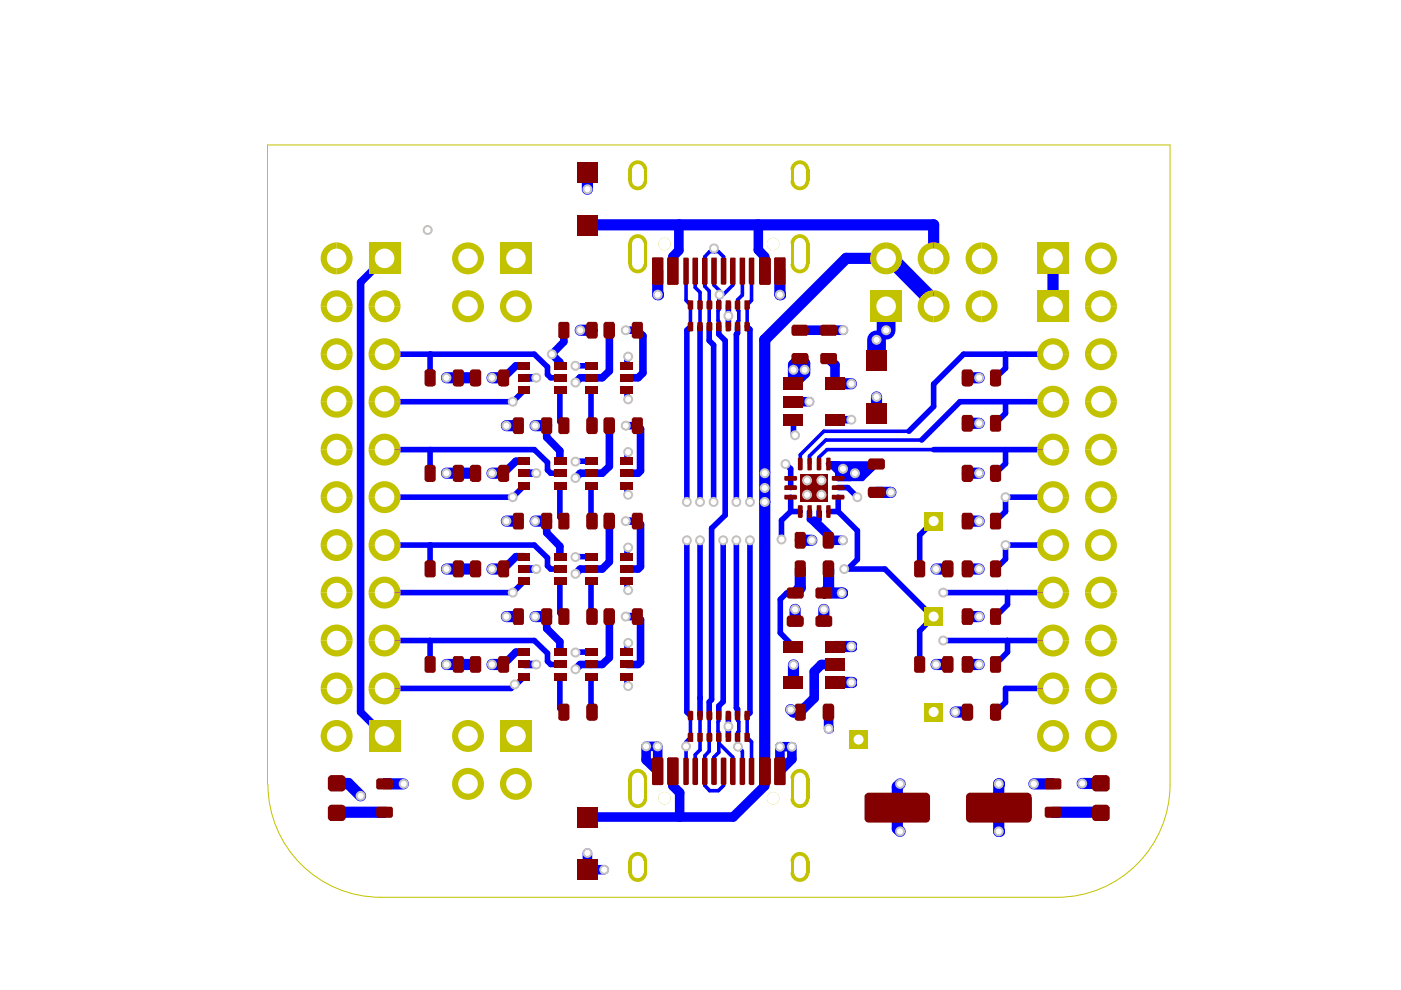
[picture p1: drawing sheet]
<svg xmlns="http://www.w3.org/2000/svg" width="297mm" height="210mm" viewBox="0 0 297 210" stroke-linecap="round" stroke-linejoin="round" font-family="sans-serif">
<path d="M94.7 120.6h2.5M104.3 120.6h2.5M107.4 130.7h2.5" fill="none" stroke="#00f" stroke-width="2.4"/>
<path d="M111.2 140.9h2.5" fill="none" stroke="#00f" stroke-width="1.6"/>
<path d="M91.2 115.6v5M111.2 123.2l-2.5 2.4" fill="none" stroke="#00f" stroke-width="1.2"/>
<circle cx="91.2" cy="115.6" r=".59" fill="#00f"/>
<path d="M81.5 75.1h9.7v5M81.5 95.3h31.8M111.2 82.7l-2.5 2.5h-27.2M81.5 115.6h31.8M81.5 105.4h27.2M81.5 125.6h27.2M81.5 135.8h31.8M91.2 135.8v5.1" fill="none" stroke="#00f" stroke-width="1.2"/>
<path d="M81.5 54.8l-5 5.1v91.1M109.4 77.6l-2.6 2.5M109.4 97.8l-2.6 2.5M109.4 118l-2.6 2.6" fill="none" stroke="#00f" stroke-width="1.6"/>
<path d="M94.7 80.1h6.1M104.3 80.1h2.5M107.4 90.3h2.5M104.3 100.3h2.5M107.4 110.5h2.5M97.2 120.6h3.6" fill="none" stroke="#00f" stroke-width="2.4"/>
<circle cx="91.2" cy="75.1" r=".59" fill="#00f"/>
<path d="M91.2 75.1h22.1M98.8 100.3v.1" fill="none" stroke="#00f" stroke-width="1.2"/>
<path d="M94.7 100.3h6.1" fill="none" stroke="#00f" stroke-width="2.4"/>
<circle cx="91.2" cy="95.3" r=".59" fill="#00f"/>
<g fill="none" stroke="#00f" stroke-width="1.2">
<path d="M113.3 75.1l2.8 2.7v1.6l.7 .7h1.9M122 77.6h3.3M91.2 95.3v5M113.3 95.3l2.8 2.7v1.7l.7 .6h1.9M118.7 82.7v6.7l.8 .9M125.3 97.8l-3.3 .1M111.2 103l-2.5 2.4M113.3 115.6l2.8 2.7v1.7l.7 .6h1.9M118.7 103v6.6l.8 .9M125.3 103v7.3l.3 .2M125.3 118l-3.3 .1M133.2 116.1l-.3 .2v1.7"/>
<path d="M113.3 135.8l2.8 2.7v1.7l.7 .7h1.9M118.7 123.2v6.8l.8 .7M125.3 138.3h-3.3M125.3 123.2v7.4l.3 .1M132.9 123.2v1.7l.3 .2M133.2 136.3l-.3 .3v1.7M81.5 146h26.9M118.7 143.4v6.8l.8 .8M125.3 143.4v7.4l.3 .2M132.9 143.4v1.8l.3 .3"/>
</g>
<g fill="none" stroke="#00f" stroke-width="1.6">
<path d="M109.4 77.6h1.8M119.5 70v2.5l-2.5 2.6 1.7 1.7v.8M109.4 97.8h1.8M111.2 80.1h2.5M115.9 90.3v2.4l2.8 2.9v2.2M125.3 80.1h-2.3l-1 1M109.4 118h1.8M111.2 100.3h2.5M115.9 110.5v2.4l2.8 2.9v2.2M125.3 100.3h-2.3l-1 1M129.2 110.5v8.6l-1.5 1.5h-4.7l-1 1.1M132.7 110.5h2.4l.7 .7v8.9l-.5 .5h-2.4"/>
<path d="M111.2 120.6h2.5M115.9 130.7v2.6l2.8 2.8v2.2M129.2 130.7v8.7l-1.5 1.5h-4.7l-1 1M132.7 130.7h2.4l.7 .7v9l-.5 .5h-2.4"/>
</g>
<path d="M123 70h2.6M113.5 90.3h2.4M113.5 110.5h2.4M113.5 130.7h2.4M94.7 140.9h6.1M104.3 140.9h2.5" fill="none" stroke="#00f" stroke-width="2.4"/>
<path d="M142.7 166.6l1.4 1.5M124.5 180.8v3.6h3.6" fill="none" stroke="#00f" stroke-width="2"/>
<circle cx="124.5" cy="173.2" r="1.02" fill="#00f"/>
<path d="M137 158.2h2.4v5.3l-2.4-2.4zM85.5 166.2h.1M124.5 173.2h19.6M142.7 163.5v3.1" fill="none" stroke="#00f" stroke-width="2"/>
<path d="M198.5 140.9h2.4M202.5 151h2.6M205.1 140.9h2.5M71.4 166.1h2.4l2.7 2.6M71.5 172.2h10M81.5 166.2h4M219.2 166.2h4.1M223.3 172.2h10M229.4 166.1h4" fill="none" stroke="#00f" stroke-width="2.4"/>
<path d="M195 133.8v7.1M200 135.8h23.3M213.6 135.8v2.5l-2.5 2.6M111.2 143.4l-1.7 1.7h-.4l-.7 .9M223.3 146h-10.1v2.9l-2.1 2.1M71.5 172.2l-.1 .2M233.3 172.2l.1 .2" fill="none" stroke="#00f" stroke-width="1.2"/>
<path d="M111.2 138.3h-1.8l-2.6 2.6M76.5 151l5 5M219.2 166.2h.1" fill="none" stroke="#00f" stroke-width="1.6"/>
<g fill="#00f">
<circle cx="211.8" cy="176.3" r="1.19"/>
<circle cx="211.8" cy="166.2" r="1.19"/>
</g>
<path d="M162.1 106.5v57M190.8 166.2l-.6 .6v8.9l.6 .6M211.8 166.2v10.1" fill="none" stroke="#00f" stroke-width="2.4"/>
<path d="M145.6 114.6v36.4M148.4 114.6v33.4M150.9 112v36.3M153.3 114.6v34.2M156.1 114.6v35.5M159 114.6v36.5" fill="none" stroke="#00f" stroke-width="1.2"/>
<circle cx="148.4" cy="106.4" r=".59" fill="#00f"/>
<path d="M162.1 106.4v.1" fill="none" stroke="#00f" stroke-width="2.4"/>
<path d="M153.8 109.2l-2.9 2.8M165.7 110.3v4.1M168.6 125.7h-1.8l-1.4 1.4v7.1l2.8 2.9" fill="none" stroke="#00f" stroke-width="1.2"/>
<path d="M165.7 114.4l-.2 .2" fill="none" stroke="#00f" stroke-width=".76"/>
<circle cx="156.4" cy="114.6" r=".38" fill="#00f"/>
<path d="M167.6 108.5l-1.9 1.8" fill="none" stroke="#00f" stroke-width="1.2"/>
<g fill="#00f">
<circle cx="165.7" cy="114.4" r=".38"/>
<circle cx="165.4" cy="158.3" r="1.02"/>
</g>
<path d="M172.6 110.5l3.1 3M175.7 114.6h3M165.4 158.3h2.5v2.7l-2.5 2.5z" fill="none" stroke="#00f" stroke-width="2"/>
<path d="M167.6 105.4v3.1h2.1M171.6 108.5v1.7l.4 .3h1.3l.4-.3v-1.7M175.7 108.5h2M177.7 108.5l4.1 4v6.1M177.7 105.4v3.1M175.7 125.6v.1M179 120.6h.7" fill="none" stroke="#00f" stroke-width="1.2"/>
<path d="M169.7 114.6h2.4M175.7 120.6v4.2l-1 .9" fill="none" stroke="#00f" stroke-width="2.4"/>
<path d="M175.7 113.5v1.1" fill="none" stroke="#00f" stroke-width="1.6"/>
<circle cx="178.5" cy="125.7" r="1.19" fill="#00f"/>
<path d="M168.6 129.2v2.5M169.7 120.6v4l-1.1 1.1M174.7 125.7h3.8M174.7 129.2v2.5" fill="none" stroke="#00f" stroke-width="2.4"/>
<path d="M181.8 118.6l-2.1 2h7.9l10.1 10.1h.3l-3 3.1M213.2 108.5l-2.1 2M169.6 120.6h.1" fill="none" stroke="#00f" stroke-width="1.2"/>
<g fill="#00f">
<circle cx="213.2" cy="115.6" r=".59"/>
<circle cx="213.2" cy="105.4" r=".59"/>
</g>
<path d="M198 110.5l-3 3v7.1M223.3 105.4h-10.1v3.1M223.3 115.6h-10.1v2.9l-2.1 2.1M200 125.6h23.3M213.6 125.6v2.6l-2.5 2.5" fill="none" stroke="#00f" stroke-width="1.2"/>
<path d="M205.1 110.5h2.5M198.5 120.6h2.4M205.1 130.7h2.5M205.1 120.6h2.5M167.6 150.5l.6 .5h1.5M168.2 141v3.7" fill="none" stroke="#00f" stroke-width="2.4"/>
<path d="M146.4 151.7v4.6l-.9 1v6.2M148.4 151.7v7.3l-1 1v3.5M150.4 151.7v7.6l-1 1v6.2l1.1 1.1h1.8l1.1-1.1v-3M152.4 151.7v1.1l-.2 .2v2.1l.2 .2v4.2l-1 1v3M152.4 157.6l3 2.9v3M156.4 151.7v1l.2 .3v2.1l-.2 .2v2.9l1 1.1v4.2M158.4 151.7v4.6l.9 1v6.2" fill="none" stroke="#00f" stroke-width=".76"/>
<path d="M174.2 140.9l-1.6 1.5v5.6l-2.9 3M162.1 163.5v3.1l-6.7 6.6h-11.3v-5.1" fill="none" stroke="#00f" stroke-width="2"/>
<circle cx="180.5" cy="137.1" r="1.19" fill="#00f"/>
<path d="M174.2 140.9h2.8" fill="none" stroke="#00f" stroke-width="2"/>
<circle cx="175.7" cy="154.5" r="1.02" fill="#00f"/>
<path d="M175.7 151v3.5" fill="none" stroke="#00f" stroke-width="2"/>
<path d="M177 137.1h3.5" fill="none" stroke="#00f" stroke-width="2.4"/>
<circle cx="180.5" cy="144.7" r="1.19" fill="#00f"/>
<path d="M177 144.7h3.5" fill="none" stroke="#00f" stroke-width="2.4"/>
<path d="M150.9 148.3l-.5 .5M153.3 148.8l-.9 .9v2M154.4 151.7v4.6M156.1 150.1l.3 .3v1.3M159 151.1l-.6 .6" fill="none" stroke="#00f" stroke-width="1.2"/>
<circle cx="148.4" cy="148" r=".59" fill="#00f"/>
<path d="M213.2 75.1v3l-2.1 2M223.3 75.1h-19l-6.3 6.3v4.8l-5.3 5.2M198 95.3h25.3M223.3 85.2h-19.8l-8.1 8.1M145.6 151l.8 .7M148.4 148v3.7M150.4 148.8v2.9" fill="none" stroke="#00f" stroke-width="1.2"/>
<path d="M177 89h3.5" fill="none" stroke="#00f" stroke-width="1.6"/>
<path d="M198 47.7v7.1M223.3 54.8v10.1M177 81.4h3.5M185.8 84.2v3.5M205.1 89.7h2.5M205.1 80.1h2.5" fill="none" stroke="#00f" stroke-width="2.4"/>
<path d="M174.7 91.4h18M175.1 93.3h20.3M175.3 95.3h22.7" fill="none" stroke="#00f" stroke-width=".76"/>
<path d="M185.8 72.1v4.4" fill="none" stroke="#00f" stroke-width="4"/>
<circle cx="165.4" cy="62.5" r="1.19" fill="#00f"/>
<path d="M144 47.7h54M165.4 57.5v5M187.9 54.8h-8.5l-17.3 17.3M205.1 100.3h2.5" fill="none" stroke="#00f" stroke-width="2.4"/>
<path d="M187.9 64.9v5.1" fill="none" stroke="#00f" stroke-width="4"/>
<path d="M188.8 54.8l9.2 9.2" fill="none" stroke="#00f" stroke-width="3.2"/>
<path d="M213.2 85.2v2.4l-2.1 2.1M213.2 95.3v3l-2.1 2" fill="none" stroke="#00f" stroke-width="1.2"/>
<path d="M145.5 57.5v6.2l.9 1M147.4 57.5v3.5l1 1v2.7M151.4 52.7h.1" fill="none" stroke="#00f" stroke-width=".76"/>
<path d="M144 47.7l-.1 5.4M160.7 47.7l.1 5.3 1.3 1.4v3.1" fill="none" stroke="#00f" stroke-width="2"/>
<circle cx="139.4" cy="62.5" r="1.19" fill="#00f"/>
<path d="M124.5 36.6v3.5M139.4 57.5v5M144 47.7l-19.5 .1M162.1 72.1v34.3M168.2 77.4l1.4-1.4 1 1v2.1l-2.4 2.3zM185.8 104.4h3.1" fill="none" stroke="#00f" stroke-width="2.4"/>
<path d="M143.9 53.1l-1.2 1.3v3.1M169.6 70h9.2M175.7 76l1.3 1.4v4l-.3-.4M168.2 85.2h3.4" fill="none" stroke="#00f" stroke-width="2"/>
<path d="M151.4 57.5v3l1.2 1.1v.9M151.5 52.7v.6M153.4 57.5v-3.1l-1.1-1.1h-1.8l-1.1 1.1v6.3l1 1v7.6l.1 .1M155.4 57.5v3l-2.1 2h-.7M157.4 57.5v5.1l-1 1v2.1l.2 .2v2.1l-.2 .2v1.1M159.3 57.5v6.2l-.9 1v4.6M146.4 64.7v4.6M148.4 64.7v4.6M152.6 62.5l-.2 .2v3l-.2 .2 .2 3.4M174.7 91.4l-5 5v2M175.1 93.3l-3.5 3.4v1.7M175.3 95.3l-1.6 1.6v1" fill="none" stroke="#00f" stroke-width=".76"/>
<g fill="none" stroke="#00f" stroke-width="1.2">
<path d="M133.2 75.6l-.3 .3v1.7M146.4 69.3l-.8 .7v36.4M148.4 69.3v37.1M150.4 69.3v2.9l.9 1v33.2M152.4 69.3v1.6l1.4 1.3v37M154.4 64.7v4.6M156.4 69.3v1.3l-.3 .3v35.5M158.4 69.3l.6 .5v36.6M125.3 82.7v7.4l.3 .2M132.9 82.7v1.7l.3 .3M133.2 95.8l-.3 .3v1.7M166.5 98.4l1.1 1v4"/>
<path d="M168.2 89v2.9l.4 .4M175.7 98.4h10.1M175.9 98.4l1.8 1.8M176.7 98.4l2 1.9h5.1l2-1.9M177.7 98.4l1 1M178.7 99.4h6.1M178.7 99.4l-1 1M185.8 98.4l-3 3h-5.1v-2.1M132.9 103v1.6l.3 .3M177.7 103.4h2l2.1 2M181.3 100.3l-1 1.1"/>
</g>
<path d="M129.2 70v8.7l-1.5 1.4h-2.4M132.7 70h2.4l1.2 1.2v7.9l-1 1h-2.4M129.2 90.3v8.6l-1.5 1.4h-2.4M132.7 90.3h2.4l.7 .6v8.9l-.5 .5h-2.4" fill="none" stroke="#00f" stroke-width="1.6"/>
<g fill="#840000">
<path d="M173.1 107.2h1.1v2.4l-.2 .2h-.7l-.2-.2z"/>
<path d="M174.5 113l.3-.2h1.6l.4 .2 .1 2.8-.5 .5h-1.6l-.2-.1-.2-.4z"/>
<path d="M168.6 112.9l.2-.1h1.7l.3 .2 .1 2.9-.4 .4h-1.7l-.3-.3z"/>
<path d="M169.2 107.2l.8-.1 .2 .2v2.3l-.2 .2h-.7l-.1-.2z"/>
<path d="M171.2 107.2h.9v2.5l-.1 .1-.8-.1z"/>
<path d="M175.2 107.2h.9v2.5l-.2 .1-.7-.1z"/>
<path d="M210.1 88.1l1.8-.1 .3 .1 .1 3.1-.4 .3h-1.7l-.3-.3v-2.9z"/>
<path d="M204 88.2l.3-.2h1.6l.3 .2 .1 2.8-.4 .5h-1.6l-.3-.2z"/>
<path d="M210.1 78.4l1.7-.1 .5 .4v2.8l-.2 .3-.4 .2h-1.2l-.4-.2-.2-.3v-2.8z"/>
<path d="M210.1 108.8l1.8-.1 .3 .2 .1 3-.2 .3-1.9 .1-.3-.4v-2.8z"/>
<path d="M204 109l.3-.3h1.6l.3 .2 .1 .3v2.6l-.2 .4-1.8 .1-.3-.3z"/>
<path d="M210 98.8l.4-.2h1.4l.4 .2 .1 3-.2 .2-.3 .2h-1.4l-.4-.3z"/>
<path d="M204 98.8l.4-.2h1.4l.4 .3 .1 2.7-.3 .5-1.6 .1-.4-.3z"/>
<path d="M204 78.6l.3-.3h1.6l.3 .4 .1 2.7-.3 .5-1.5 .1-.5-.4z"/>
<path d="M184.2 103.3l3.1-.1 .3 .4-.1 1.7-.3 .3h-2.8l-.4-.6v-1.2z"/>
<path d="M176.4 104.9h2.5l.2 .3v.5l-.2 .2h-2.4l-.1-.1z"/>
<path d="M176.4 103l.1-.1h2.3l.3 .2v.6l-.2 .2h-2.5z"/>
<path d="M184.4 97.2l3 .1 .2 .3-.1 1.7-.3 .3-3-.1-.2-.5v-1.2z"/>
<path d="M176.4 100.9h2.5l.2 .3v.5l-.3 .2h-2.3h-.1z"/>
<path d="M166.1 83.9h4.2v2.5h-4.2z"/>
<path d="M174.9 87.7h4.3v2.6h-4.3z"/>
<path d="M174.9 80.1h4.3v2.6h-4.3z"/>
<path d="M166.1 87.7h4.2v2.6h-4.2z"/>
<path d="M168.1 74.9h3.1l.2 .5v1.5l-.4 .3h-2.9l-.3-.4v-1.5z"/>
<path d="M174.1 74.9h3.2l.2 .3v1.7l-.4 .3h-2.9l-.3-.3v-1.7z"/>
<path d="M166.1 80.1h4.2v2.6h-4.2z"/>
<path d="M175.2 97.1h.9l-.1 2.6h-.8z"/>
<path d="M173.1 97.2l.2-.2h.7l.2 .2v2.4l-.2 .1h-.7l-.2-.1z"/>
<path d="M171.2 97.1h.9v2.6h-.1h-.8z"/>
<path d="M169.2 97.1l.8-.1 .2 .2v2.4l-.2 .1h-.7l-.1-.1z"/>
<path d="M166.3 101l2.5-.1 .2 .2v.7l-.2 .1h-2.3l-.2-.1z"/>
<path d="M166.3 105l2.5-.1 .2 .2v.6l-.2 .2h-2.3l-.2-.2z"/>
<path d="M166.3 103l.2-.1h2.2l.3 .2v.6l-.1 .2h-2.5z"/>
<path d="M169.8 100.5h5.7v5.8h-5.7z"/>
<path d="M174.2 68.9h3l.3 .4-.1 1.7-.2 .2-3.1-.1-.2-.2v-1.6z"/>
<path d="M183.6 85.5h4.4v4.4h-4.4z"/>
<path d="M183.6 74.3h4.4v4.4h-4.4z"/>
<path d="M168.1 68.9h3l.3 .5v1.6l-.3 .2h-3l-.3-.4v-1.5z"/>
<path d="M117.4 119.8h2.7v1.6h-2.7z"/>
<path d="M118.4 129.3l.4-.4h1.5l.4 .4v2.9l-.1 .2-1.9 .1-.3-.2z"/>
<path d="M117.4 117.3h2.7v1.5h-2.7z"/>
<path d="M109.9 119.8h2.5v1.6h-2.5z"/>
<path d="M117.4 122.4h2.7v1.6h-2.7z"/>
<path d="M109.9 122.4h2.5v1.6h-2.5z"/>
<path d="M109.9 117.3h2.5v1.5h-2.5z"/>
<path d="M114.7 129.3l.4-.4h1.6l.4 .4v2.9l-.2 .2-1.8 .1-.3-.2z"/>
<path d="M117.4 140h2.7v1.6h-2.7z"/>
<path d="M117.4 137.5h2.7v1.6h-2.7z"/>
<path d="M117.4 142.7h2.7v1.6h-2.7z"/>
<path d="M109.9 140h2.5v1.6h-2.5z"/>
<path d="M109.9 142.7h2.5v1.6h-2.5z"/>
<path d="M109.9 137.5h2.5v1.6h-2.5z"/>
<path d="M124 137.5h2.7v1.6h-2.7z"/>
<path d="M124 142.7h2.7v1.6h-2.7z"/>
<path d="M131.6 140h2.6v1.6h-2.6z"/>
<path d="M124 140h2.7v1.6h-2.7z"/>
<path d="M128 129.3l.4-.4h1.6l.2 .2 .2 .4v2.6l-.4 .4h-1.7l-.3-.3z"/>
<path d="M124.4 129.3l.3-.4h1.6l.4 .3v2.9l-.3 .4h-1.8l-.2-.3z"/>
<path d="M131.6 142.7h2.6v1.6h-2.6z"/>
<path d="M131.6 137.5h2.6v1.6h-2.6z"/>
<path d="M131.6 122.4h2.6v1.6h-2.6z"/>
<path d="M131.6 119.8h2.6v1.6h-2.6z"/>
<path d="M124 122.4h2.7v1.6h-2.7z"/>
<path d="M131.6 117.3h2.6v1.5h-2.6z"/>
<path d="M124 119.8h2.7v1.6h-2.7z"/>
<path d="M124 117.3h2.7v1.5h-2.7z"/>
<path d="M96 78.7l.4-.4h1.6l.3 .3 .1 2.8-.4 .5-1.4 .1-.6-.4z"/>
<path d="M90.3 78.4l1.6-.1 .5 .4v2.8l-.3 .4-1.5 .1-.5-.4-.1-2.9z"/>
<path d="M105.7 78.6l.3-.3h1.5l.4 .4v2.9l-.2 .3-1.5 .1-.5-.4z"/>
<path d="M109.9 79.3h2.5v1.6h-2.5z"/>
<path d="M109.9 82h2.5v1.5h-2.5z"/>
<path d="M109.9 76.7h2.5v1.6h-2.5z"/>
<path d="M99.7 78.7l.4-.4h1.5l.3 .3 .1 2.8-.3 .5-1.5 .1-.5-.4z"/>
<path d="M117.4 82h2.7v1.5h-2.7z"/>
<path d="M124 79.3h2.7v1.6h-2.7z"/>
<path d="M124 82h2.7v1.5h-2.7z"/>
<path d="M117.4 76.7h2.7v1.6h-2.7z"/>
<path d="M117.4 79.3h2.7v1.6h-2.7z"/>
<path d="M124 76.7h2.7v1.6h-2.7z"/>
<path d="M118.5 108.8l1.9-.1 .3 .4v2.8l-.1 .3-1.9 .1-.3-.2v-3z"/>
<path d="M114.9 108.8l1.9-.1 .2 .2 .1 3-.2 .3-1.8 .1-.3-.2-.1-3z"/>
<path d="M108.8 109l.3-.3h1.6l.3 .2 .1 3.1-.2 .2-1.8 .1-.3-.3z"/>
<path d="M117.4 102.2h2.7v1.5h-2.7z"/>
<path d="M109.9 102.2h2.5v1.5h-2.5z"/>
<path d="M128.1 88.6l.3-.1h1.6l.3 .2 .1 2.8-.3 .4-1.7 .1-.4-.3-.1-2.7z"/>
<path d="M124.4 88.7l.3-.2h1.6l.4 .2v2.8l-.2 .4-1.8 .1-.3-.3z"/>
<path d="M124 96.9h2.7v1.7h-2.7z"/>
<path d="M134.3 88.5h1.7l.3 .3v2.9l-.3 .3h-1.7l-.4-.4v-2.7z"/>
<path d="M131.6 79.3h2.6v1.6h-2.6z"/>
<path d="M131.6 82h2.6v1.5h-2.6z"/>
<path d="M131.6 76.7h2.6v1.6h-2.6z"/>
<path d="M131.6 96.9h2.6v1.7h-2.6z"/>
<path d="M117.4 99.6h2.7v1.6h-2.7z"/>
<path d="M118.4 88.6l.3-.1h1.7l.3 .3v2.9l-.3 .3h-1.7l-.3-.3z"/>
<path d="M114.8 88.6l.3-.1h1.7l.2 .1 .1 3.1-.3 .3h-1.7l-.4-.3z"/>
<path d="M108.8 88.7l.3-.2h1.6l.4 .2v3l-.4 .3h-1.6l-.3-.2z"/>
<path d="M109.9 99.6h2.5v1.6h-2.5z"/>
<path d="M117.4 96.9h2.7v1.7h-2.7z"/>
<path d="M109.9 96.9h2.5v1.7h-2.5z"/>
<path d="M128.2 108.8l1.8-.1 .2 .2 .2 .3v2.6l-.3 .4-1.7 .1-.4-.3-.1-2.8z"/>
<path d="M124.5 108.8l1.8-.1 .4 .3v2.8l-.2 .4-1.8 .1-.3-.3-.1-2.8z"/>
<path d="M131.6 99.6h2.6v1.6h-2.6z"/>
<path d="M124 99.6h2.7v1.6h-2.7z"/>
<path d="M124 102.2h2.7v1.5h-2.7z"/>
<path d="M134.2 108.8l1.8-.1 .2 .2 .1 3-.2 .3-1.8 .1-.3-.3-.1-2.9z"/>
<path d="M131.6 102.2h2.6v1.5h-2.6z"/>
<path d="M99.7 98.9l.4-.3h1.4l.4 .2 .1 3-.1 .2-.4 .2h-1.4l-.4-.3z"/>
<path d="M90.1 98.8l.4-.2h1.4l.4 .2 .1 3-.3 .3-1.6 .1-.4-.3z"/>
<path d="M105.7 98.8l.4-.2h1.4l.4 .3v3l-.2 .2-1.6 .1-.4-.3z"/>
<path d="M96 98.9l.4-.3h1.5l.4 .2 .1 3-.2 .2-.3 .2h-1.5l-.4-.3z"/>
<path d="M168.7 149.3l1.7-.1 .5 .4v2.8l-.6 .4h-1.3l-.5-.4v-2.8z"/>
<path d="M174.9 139.5h4.3v2.7h-4.3z"/>
<path d="M174.9 135.8h4.3v2.5h-4.3z"/>
<path d="M166.1 135.8h4.2v2.5h-4.2z"/>
<path d="M166.1 143.3h4.2v2.7h-4.2z"/>
<path d="M174.6 149.4l.2-.2h1.6l.3 .2 .2 .4v2.4l-.4 .5-1.5 .1-.5-.3-.1-2.7z"/>
<path d="M174.9 143.3h4.3v2.7h-4.3z"/>
<path d="M210.1 139.2l1.8-.1 .3 .2 .1 3-.3 .3-1.7 .1-.4-.4v-2.9z"/>
<path d="M210.1 149.3l1.7-.1 .4 .2 .1 3-.2 .3-.3 .1h-1.4l-.5-.4v-2.8z"/>
<path d="M204 139.4l.2-.3h1.8l.2 .3 .1 2.8-.4 .5h-1.6l-.3-.3z"/>
<path d="M200.1 139.1h1.7l.3 .3 .1 2.8-.4 .5h-1.6l-.5-.5v-2.7z"/>
<path d="M205 168.4l.5-.3h12.5a1.11 1.11 0 0 1 .8 1v4.3a1.02 1.02 0 0 1-.8 1h-12.5l-.5-.3-.2-.4v-5z"/>
<path d="M193.9 139.3l.2-.2h1.7l.3 .3 .1 2.8-.3 .4-1.7 .1-.4-.4z"/>
<path d="M204 149.4l.3-.2h1.6l.3 .3 .1 2.7-.3 .5-1.5 .1-.5-.3z"/>
<path d="M183.6 168.3l.4-.2h12.5l.4 .2 .3 .4v5l-.4 .5-.3 .2h-12.5l-.7-.6v-5.1z"/>
<path d="M193.9 119l.4-.2h1.4l.5 .4v2.8l-.3 .3-1.7 .1-.3-.2z"/>
<path d="M210.1 119l.3-.2h1.4l.4 .2 .1 3-.3 .3-1.7 .1-.3-.2-.1-3z"/>
<path d="M204 129.2l.3-.3h1.6l.3 .4 .1 2.7-.3 .5h-1.8l-.2-.3z"/>
<path d="M210.1 129l1.7-.1 .5 .4v2.9l-.2 .2-1.9 .1-.3-.3v-2.9z"/>
<path d="M200.1 118.9l1.5-.1 .5 .3 .1 2.7-.2 .5-.2 .1h-1.6l-.5-.5v-2.6z"/>
<path d="M204 119.1l.5-.3h1.2l.5 .3 .1 2.7-.4 .6h-1.6l-.3-.2z"/>
<path d="M231.7 164.6l.5-.3 2.7 .1 .4 .5-.1 2.5-.5 .4h-2.5l-.4-.2-.3-.6v-1.9z"/>
<path d="M231.8 170.8l.4-.2 2.7 .1 .4 .5v2.3l-.2 .3-.3 .3-2.9-.1-.4-.7v-1.9z"/>
<path d="M221.7 165.1h3.1l.2 .3v1.8l-.2 .2-3.1-.1-.2-.3v-1.6z"/>
<path d="M221.7 171.1h3.2l.1 .3v1.7l-.3 .3h-2.9l-.3-.3v-1.7z"/>
<path d="M166.9 130.8l.5-.3 2.7 .1 .3 .5-.1 1.5-.4 .3-2.9-.1-.2-.3z"/>
<path d="M167 124.6h3.2l.2 .5v1.3l-.1 .3-.3 .2-3-.1-.2-.3v-1.5z"/>
<path d="M174.8 118.9l1.5-.1 .5 .3 .1 2.7-.2 .5-.3 .1h-1.6l-.3-.3-.1-2.7z"/>
<path d="M172.9 130.9l.6-.4 2.7 .1 .2 .3v1.6l-.4 .4-2.9-.1-.2-.3z"/>
<path d="M173.1 124.6h3.2l.1 .3v1.8l-.3 .2h-2.9l-.3-.3v-1.7z"/>
<path d="M168.6 119l.4-.2h1.3l.6 .4v2.8l-.3 .3-1.7 .1-.3-.2z"/>
<path d="M161 160.7l2.2-.1 .2 .4v5.1l-.2 .4h-2l-.2-.3z"/>
<path d="M157.8 150.9l.2-.2 .9 .1 .1 1.7-.2 .2h-1z"/>
<path d="M164.2 160.8l.1-.2h2.1l.1 .2v5.5l-.2 .2h-1.9l-.2-.2z"/>
<path d="M157 160.6h.7l.3 .2v5.5l-.3 .2h-.6l-.3-.2v-5.5z"/>
<path d="M157.8 155.4h1l.2 .1v1.6l-.2 .2-1-.1z"/>
<path d="M158.8 160.7l1-.1 .1 .2v5.5l-.1 .2h-.8l-.3-.3z"/>
<path d="M152.9 54.6h1l.1 .2v5.4l-.2 .2h-.8l-.2-.2z"/>
<path d="M154.9 54.7h1.1v5.6l-.2 .1h-.9l-.1-.3z"/>
<path d="M156.9 54.6l1.1 .1v5.5l-.2 .2h-.8l-.2-.2z"/>
<path d="M158.7 54.8l.2-.2 1 .1v5.6l-.1 .1h-.8l-.3-.3z"/>
<path d="M161 54.8l.1-.2h2.1l.2 .3v5.1l-.2 .4h-2.1l-.1-.3z"/>
<path d="M164.2 54.7h2.3v5.5l-.1 .2h-2.1l-.1-.2z"/>
<path d="M122.3 34.4h4.4v4.4h-4.4z"/>
<path d="M128.2 68.3l1.8-.1 .3 .3 .1 2.8-.3 .4-1.7 .1-.4-.3-.1-2.8z"/>
<path d="M122.3 45.6h4.4v4.4h-4.4z"/>
<path d="M134 68.5l.3-.3h1.8l.1 .2 .1 3.1-.2 .2-1.7 .1-.4-.3z"/>
<path d="M124.5 68.3l1.9-.1 .3 .3v2.8l-.2 .4-1.8 .1-.3-.3-.1-2.8z"/>
<path d="M118.5 68.3l1.9-.1 .3 .4v2.9l-.2 .2-1.7 .1-.4-.3v-2.9z"/>
<path d="M149.9 63.8h1.1v1.8h-1.1z"/>
<path d="M147.8 63.8l.2-.1h.8l.2 .1-.1 1.8-.8 .1-.3-.2z"/>
<path d="M145.9 68.3h1.1v1.8l-.2 .2h-.8l-.2-.3z"/>
<path d="M147.9 68.3l.9-.1 .2 .2v1.7l-.2 .2h-.8l-.2-.2z"/>
<path d="M151.9 68.3l.9-.1 .2 .2v1.7l-.2 .2h-.8l-.2-.2z"/>
<path d="M149.9 68.3h1.1v1.9h-1.1z"/>
<path d="M151.8 63.8l.2-.1h.8l.2 .1-.1 1.8-.8 .1-.3-.2z"/>
<path d="M145.9 63.8h1.1v1.7l-.3 .2h-.6l-.3-.3z"/>
<path d="M157.8 63.8h1.1v1.8l-.8 .1-.3-.2z"/>
<path d="M155.8 63.8l.2-.1h.8l.2 .1-.1 1.8-.9 .1-.2-.2z"/>
<path d="M153.8 68.3h1.1v1.9l-.9 .1-.2-.2z"/>
<path d="M155.9 68.3l.9-.1 .2 .2v1.7l-.2 .2h-.8l-.2-.2z"/>
<path d="M157.8 68.3h1.1v1.9l-.9 .1-.2-.2z"/>
<path d="M153.8 63.8h1.1v1.8l-.8 .1-.3-.2z"/>
<path d="M138.3 54.6l2.3 .1v5.5l-.1 .2h-2.1l-.1-.2z"/>
<path d="M144.9 54.6h1l.1 .2v5.3l-.1 .3-1-.1z"/>
<path d="M141.6 54.6h2.2v.2v5.4l-.1 .2-2.2-.1z"/>
<path d="M146.9 54.6l1.1 .1v5.5l-.2 .2h-.8l-.2-.2z"/>
<path d="M148.9 54.6h1l.1 .2v5.4l-.1 .2-1.1-.1z"/>
<path d="M150.9 54.6l1.1 .1v5.6l-.2 .1h-.8l-.2-.2z"/>
<path d="M141.6 160.6h2l.2 .2v5.4l-.2 .3h-2l-.1-.2v-5.5z"/>
<path d="M138.4 160.6h2.1l.1 .2v5.5l-.2 .2h-1.9l-.2-.2v-5.5z"/>
<path d="M122.3 182.2h4.4v4.4h-4.4z"/>
<path d="M122.3 171h4.4v4.4h-4.4z"/>
<path d="M145 160.6h.8l.2 .3v5.3l-.2 .3h-.8l-.1-.2v-5.5z"/>
<path d="M147.9 155.4h1.1v1.7l-.2 .2-1-.1z"/>
<path d="M145.9 155.4h1.1l-.1 1.9-1-.1z"/>
<path d="M134.2 129l1.7-.1 .4 .4v2.9l-.2 .3h-1.8l-.3-.3-.1-2.8z"/>
<path d="M124.4 149.5l.3-.3h1.6l.4 .2v2.9l-.3 .4-1.5 .1-.5-.3z"/>
<path d="M147.8 150.9l.3-.2h.7l.2 .2v1.7l-.2 .1h-.8l-.2-.1z"/>
<path d="M118.6 149.3l1.7-.1 .3 .2 .1 3-.1 .3-.4 .1h-1.3l-.5-.2v-3z"/>
<path d="M145.9 150.8l.9-.1 .2 .2-.1 1.8h-1z"/>
<path d="M153 160.6h.8l.2 .2v5.4l-.2 .3h-.7l-.3-.2v-5.5z"/>
<path d="M154.9 160.7l.9-.1 .2 .2v5.5l-.2 .2h-.8l-.2-.3z"/>
<path d="M146.9 160.7l.9-.1 .2 .2v5.5l-.3 .2h-.6l-.3-.3z"/>
<path d="M149 160.6h.8l.2 .2v5.4l-.2 .3h-.7l-.3-.2v-5.5z"/>
<path d="M150.8 160.8l.2-.2h.8l.2 .2v5.5l-.3 .2h-.7l-.2-.3z"/>
<path d="M105.7 119.1l.5-.3h1.2l.5 .3v3l-.2 .2-1.7 .1-.3-.2z"/>
<path d="M99.8 139.2l1.9-.1 .2 .3 .1 2.8-.2 .4-1.7 .1-.4-.4v-2.9z"/>
<path d="M96 119.1l.5-.3h1.4l.5 .4v2.8l-.3 .3-1.7 .1-.4-.3z"/>
<path d="M90.3 118.9l1.6-.1 .5 .4v2.8l-.5 .4h-1.5l-.4-.4v-2.8z"/>
<path d="M108.8 129.2l.3-.3h1.6l.4 .4v2.9l-.3 .3h-1.7l-.3-.3z"/>
<path d="M105.7 139.4l.2-.3h1.8l.2 .3v2.9l-.2 .3-1.7 .1-.3-.3z"/>
<path d="M99.7 119l.5-.2h1.2l.6 .4v2.8l-.2 .3-1.7 .1-.4-.3z"/>
<path d="M80 165.1h3.1l.2 .3-.1 1.8-.2 .2-3.1-.1-.1-.3v-1.6z"/>
<path d="M69.6 164.8l.5-.5h2.5l.4 .2 .3 .5-.1 2.4-.6 .4-2.7-.1-.4-.5z"/>
<path d="M96 139.4l.3-.3h1.7l.3 .3 .1 2.8-.3 .4-1.7 .1-.4-.4z"/>
<path d="M90.1 139.4l.2-.3h1.8l.2 .2 .1 3-.3 .3-1.7 .1-.3-.3z"/>
<path d="M79.9 171.1h3.2l.2 .3v1.7l-.3 .3h-2.9l-.3-.3v-1.7z"/>
<path d="M69.7 170.9l.5-.3h2.4l.4 .2 .3 .5-.1 2.4-.5 .4h-2.7l-.3-.3-.2-.3v-2.3z"/>
<path d="M155.8 150.9l.2-.2h.7l.3 .2v1.7l-.2 .1h-.8l-.2-.1z"/>
<path d="M153.8 150.9l.2-.2 .9 .1 .1 1.7-.1 .2h-1.1z"/>
<path d="M151.9 150.8l.8-.1 .3 .2v1.7l-.2 .1h-.8l-.2-.1z"/>
<path d="M149.9 155.4h1.1v1.7l-.1 .2-1-.1z"/>
<path d="M151.9 155.4h1.1v1.8l-1 .1-.2-.2z"/>
<path d="M153.8 155.4h1.1l.1 .1v1.6l-.1 .2-1.1-.1z"/>
<path d="M155.9 155.4h1.1v1.8l-1 .1-.2-.2z"/>
<path d="M149.9 150.8h1.1v1.7l-.1 .2h-1z"/>
</g>
<path d="M56.7 166.3v-135.6h191.4v135.6M56.8 166.3a23.9 23.9 0 0 0 23.9 23.9M248.1 166.3a23.9 23.9 0 0 1-23.9 23.9M80.7 190.2h143.4" fill="none" stroke="#c2c200" stroke-width=".21"/>
<g fill="#c2c200">
<path d="M168.2 163.6a1.99 1.99 0 0 1 2.2-.4 1.99 1.99 0 0 1 1.2 1.8h-4l.1-.5z"/>
<path d="M167.6 169.3h4a1.99 1.99 0 0 1-2 2 1.99 1.99 0 0 1-2-2z"/>
<path d="M167.6 165h4v4.3h-4z"/>
<path d="M133.8 181.2a1.99 1.99 0 0 1 2.2-.4 1.99 1.99 0 0 1 1.2 1.8h-4l.1-.5z"/>
<path d="M133.2 185h4a1.99 1.99 0 0 1-2 2 1.99 1.99 0 0 1-2-2z"/>
<path d="M133.2 182.6h4v2.4h-4z"/>
<path d="M168.2 181.2a1.99 1.99 0 0 1 2.2-.4 1.99 1.99 0 0 1 1.2 1.8h-4l.1-.5z"/>
<path d="M167.6 185h4a1.99 1.99 0 0 1-2 2 1.99 1.99 0 0 1-2-2z"/>
<path d="M167.6 182.6h4v2.4h-4z"/>
<path d="M133.8 163.6a1.99 1.99 0 0 1 2.2-.4 1.99 1.99 0 0 1 1.2 1.8h-4l.1-.5z"/>
<path d="M133.2 169.3h4a1.99 1.99 0 0 1-2 2 1.99 1.99 0 0 1-2-2z"/>
<path d="M133.2 165h4v4.3h-4z"/>
<path d="M180 154.9h4v3.9h-4z"/>
<path d="M69 143.6a3.4 3.4 0 0 1 3.7-.8 3.4 3.4 0 0 1 2.1 3.2h-6.8a3.4 3.4 0 0 1 1-2.4z"/>
<path d="M68 146h6.8a3.4 3.4 0 0 1-3.4 3.4 3.4 3.4 0 0 1-3.4-3.4z"/>
<path d="M79.1 133.4a3.4 3.4 0 0 1 3.7-.7 3.4 3.4 0 0 1 2.1 3.1h-6.8a3.4 3.4 0 0 1 1-2.4z"/>
<path d="M78.1 135.8h6.8a3.4 3.4 0 0 1-3.4 3.4 3.4 3.4 0 0 1-3.4-3.4z"/>
<path d="M79.1 143.6a3.4 3.4 0 0 1 3.7-.8 3.4 3.4 0 0 1 2.1 3.2h-6.8a3.4 3.4 0 0 1 1-2.4z"/>
<path d="M78.1 146h6.8a3.4 3.4 0 0 1-3.4 3.4 3.4 3.4 0 0 1-3.4-3.4z"/>
<path d="M69 133.4a3.4 3.4 0 0 1 3.7-.7 3.4 3.4 0 0 1 2.1 3.1h-6.8a3.4 3.4 0 0 1 1-2.4z"/>
<path d="M68 135.8h6.8a3.4 3.4 0 0 1-3.4 3.4 3.4 3.4 0 0 1-3.4-3.4z"/>
<path d="M69 153.6a3.4 3.4 0 0 1 3.7-.7 3.4 3.4 0 0 1 2.1 3.1h-6.8a3.4 3.4 0 0 1 1-2.4z"/>
<path d="M68 156h6.8a3.4 3.4 0 0 1-3.4 3.4 3.4 3.4 0 0 1-3.4-3.4z"/>
<path d="M78.1 152.7h6.8v6.7h-6.8z"/>
<path d="M69 92.9a3.4 3.4 0 0 1 3.7-.7 3.4 3.4 0 0 1 2.1 3.1h-6.8a3.4 3.4 0 0 1 1-2.4z"/>
<path d="M68 95.3h6.8a3.4 3.4 0 0 1-3.4 3.4 3.4 3.4 0 0 1-3.4-3.4z"/>
<path d="M79.1 92.9a3.4 3.4 0 0 1 3.7-.7 3.4 3.4 0 0 1 2.1 3.1h-6.8a3.4 3.4 0 0 1 1-2.4z"/>
<path d="M78.1 95.3h6.8a3.4 3.4 0 0 1-3.4 3.4 3.4 3.4 0 0 1-3.4-3.4z"/>
<path d="M69 103a3.4 3.4 0 0 1 3.7-.7 3.4 3.4 0 0 1 2.1 3.1h-6.8a3.4 3.4 0 0 1 1-2.4z"/>
<path d="M68 105.4h6.8a3.4 3.4 0 0 1-3.4 3.4 3.4 3.4 0 0 1-3.4-3.4z"/>
<path d="M79.1 103a3.4 3.4 0 0 1 3.7-.7 3.4 3.4 0 0 1 2.1 3.1h-6.8a3.4 3.4 0 0 1 1-2.4z"/>
<path d="M78.1 105.4h6.8a3.4 3.4 0 0 1-3.4 3.4 3.4 3.4 0 0 1-3.4-3.4z"/>
<path d="M69 113.2a3.4 3.4 0 0 1 3.7-.8 3.4 3.4 0 0 1 2.1 3.2h-6.8a3.4 3.4 0 0 1 1-2.4z"/>
<path d="M68 115.6h6.8a3.4 3.4 0 0 1-3.4 3.4 3.4 3.4 0 0 1-3.4-3.4z"/>
<path d="M79.1 113.2a3.4 3.4 0 0 1 3.7-.8 3.4 3.4 0 0 1 2.1 3.2h-6.8a3.4 3.4 0 0 1 1-2.4z"/>
<path d="M78.1 115.6h6.8a3.4 3.4 0 0 1-3.4 3.4 3.4 3.4 0 0 1-3.4-3.4z"/>
<path d="M69 123.2a3.4 3.4 0 0 1 3.7-.7 3.4 3.4 0 0 1 2.1 3.1h-6.8a3.4 3.4 0 0 1 1-2.4z"/>
<path d="M68 125.6h6.8a3.4 3.4 0 0 1-3.4 3.4 3.4 3.4 0 0 1-3.4-3.4z"/>
<path d="M79.1 123.2a3.4 3.4 0 0 1 3.7-.7 3.4 3.4 0 0 1 2.1 3.1h-6.8a3.4 3.4 0 0 1 1-2.4z"/>
<path d="M78.1 125.6h6.8a3.4 3.4 0 0 1-3.4 3.4 3.4 3.4 0 0 1-3.4-3.4z"/>
<path d="M196 108.5h4v4h-4z"/>
<path d="M230 105.4h6.8a3.4 3.4 0 0 1-3.4 3.4 3.4 3.4 0 0 1-3.4-3.4z"/>
<path d="M231 103a3.4 3.4 0 0 1 3.7-.7 3.4 3.4 0 0 1 2.1 3.1h-6.8a3.4 3.4 0 0 1 1-2.4z"/>
<path d="M219.9 105.4h6.8a3.4 3.4 0 0 1-3.4 3.4 3.4 3.4 0 0 1-3.4-3.4z"/>
<path d="M220.9 103a3.4 3.4 0 0 1 3.7-.7 3.4 3.4 0 0 1 2.1 3.1h-6.8a3.4 3.4 0 0 1 1-2.4z"/>
<path d="M230 95.3h6.8a3.4 3.4 0 0 1-3.4 3.4 3.4 3.4 0 0 1-3.4-3.4z"/>
<path d="M231 92.9a3.4 3.4 0 0 1 3.7-.7 3.4 3.4 0 0 1 2.1 3.1h-6.8a3.4 3.4 0 0 1 1-2.4z"/>
<path d="M219.9 95.3h6.8a3.4 3.4 0 0 1-3.4 3.4 3.4 3.4 0 0 1-3.4-3.4z"/>
<path d="M220.9 92.9a3.4 3.4 0 0 1 3.7-.7 3.4 3.4 0 0 1 2.1 3.1h-6.8a3.4 3.4 0 0 1 1-2.4z"/>
<path d="M106 152.7h6.8v6.7h-6.8z"/>
<path d="M109.4 162.8a3.4 3.4 0 0 1 3.4 3.4 3.4 3.4 0 0 1-3.4 3.4z"/>
<path d="M107 163.8a3.4 3.4 0 0 1 2.4-1v6.8a3.4 3.4 0 0 1-3.1-2.1 3.4 3.4 0 0 1 .7-3.7z"/>
<path d="M99.2 152.7a3.4 3.4 0 0 1 3.4 3.3 3.4 3.4 0 0 1-3.4 3.4z"/>
<path d="M96.8 153.6a3.4 3.4 0 0 1 2.4-.9v6.7a3.4 3.4 0 0 1-3.1-2.1 3.4 3.4 0 0 1 .7-3.7z"/>
<path d="M99.2 162.8a3.4 3.4 0 0 1 3.4 3.4 3.4 3.4 0 0 1-3.4 3.4z"/>
<path d="M96.8 163.8a3.4 3.4 0 0 1 2.4-1v6.8a3.4 3.4 0 0 1-3.1-2.1 3.4 3.4 0 0 1 .7-3.7z"/>
<path d="M219.9 146h6.8a3.4 3.4 0 0 1-3.4 3.4 3.4 3.4 0 0 1-3.4-3.4z"/>
<path d="M220.9 143.6a3.4 3.4 0 0 1 3.7-.8 3.4 3.4 0 0 1 2.1 3.2h-6.8a3.4 3.4 0 0 1 1-2.4z"/>
<path d="M230 156h6.8a3.4 3.4 0 0 1-3.4 3.4 3.4 3.4 0 0 1-3.4-3.4z"/>
<path d="M231 153.6a3.4 3.4 0 0 1 3.7-.7 3.4 3.4 0 0 1 2.1 3.1h-6.8a3.4 3.4 0 0 1 1-2.4z"/>
<path d="M219.9 156h6.8a3.4 3.4 0 0 1-3.4 3.4 3.4 3.4 0 0 1-3.4-3.4z"/>
<path d="M220.9 153.6a3.4 3.4 0 0 1 3.7-.7 3.4 3.4 0 0 1 2.1 3.1h-6.8a3.4 3.4 0 0 1 1-2.4z"/>
<path d="M230 146h6.8a3.4 3.4 0 0 1-3.4 3.4 3.4 3.4 0 0 1-3.4-3.4z"/>
<path d="M231 143.6a3.4 3.4 0 0 1 3.7-.8 3.4 3.4 0 0 1 2.1 3.2h-6.8a3.4 3.4 0 0 1 1-2.4z"/>
<path d="M196 149h4v4h-4z"/>
<path d="M196 128.8h4v4h-4z"/>
<path d="M219.9 135.8h6.8a3.4 3.4 0 0 1-3.4 3.4 3.4 3.4 0 0 1-3.4-3.4z"/>
<path d="M220.9 133.4a3.4 3.4 0 0 1 3.7-.7 3.4 3.4 0 0 1 2.1 3.1h-6.8a3.4 3.4 0 0 1 1-2.4z"/>
<path d="M230 125.6h6.8a3.4 3.4 0 0 1-3.4 3.4 3.4 3.4 0 0 1-3.4-3.4z"/>
<path d="M231 123.2a3.4 3.4 0 0 1 3.7-.7 3.4 3.4 0 0 1 2.1 3.1h-6.8a3.4 3.4 0 0 1 1-2.4z"/>
<path d="M219.9 125.6h6.8a3.4 3.4 0 0 1-3.4 3.4 3.4 3.4 0 0 1-3.4-3.4z"/>
<path d="M220.9 123.2a3.4 3.4 0 0 1 3.7-.7 3.4 3.4 0 0 1 2.1 3.1h-6.8a3.4 3.4 0 0 1 1-2.4z"/>
<path d="M230 135.8h6.8a3.4 3.4 0 0 1-3.4 3.4 3.4 3.4 0 0 1-3.4-3.4z"/>
<path d="M231 133.4a3.4 3.4 0 0 1 3.7-.7 3.4 3.4 0 0 1 2.1 3.1h-6.8a3.4 3.4 0 0 1 1-2.4z"/>
<path d="M219.9 115.6h6.8a3.4 3.4 0 0 1-3.4 3.4 3.4 3.4 0 0 1-3.4-3.4z"/>
<path d="M220.9 113.2a3.4 3.4 0 0 1 3.7-.8 3.4 3.4 0 0 1 2.1 3.2h-6.8a3.4 3.4 0 0 1 1-2.4z"/>
<path d="M230 115.6h6.8a3.4 3.4 0 0 1-3.4 3.4 3.4 3.4 0 0 1-3.4-3.4z"/>
<path d="M231 113.2a3.4 3.4 0 0 1 3.7-.8 3.4 3.4 0 0 1 2.1 3.2h-6.8a3.4 3.4 0 0 1 1-2.4z"/>
<path d="M79.1 62.5a3.4 3.4 0 0 1 3.7-.7 3.4 3.4 0 0 1 2.1 3.1h-6.8a3.4 3.4 0 0 1 1-2.4z"/>
<path d="M78.1 64.9h6.8a3.4 3.4 0 0 1-3.4 3.4 3.4 3.4 0 0 1-3.4-3.4z"/>
<path d="M69 82.8a3.4 3.4 0 0 1 3.7-.8 3.4 3.4 0 0 1 2.1 3.2h-6.8a3.4 3.4 0 0 1 1-2.4z"/>
<path d="M68 85.2h6.8a3.4 3.4 0 0 1-3.4 3.4 3.4 3.4 0 0 1-3.4-3.4z"/>
<path d="M78.1 51.4h6.8v6.8h-6.8z"/>
<path d="M79.1 72.7a3.4 3.4 0 0 1 3.7-.7 3.4 3.4 0 0 1 2.1 3.1h-6.8a3.4 3.4 0 0 1 1-2.4z"/>
<path d="M78.1 75.1h6.8a3.4 3.4 0 0 1-3.4 3.4 3.4 3.4 0 0 1-3.4-3.4z"/>
<path d="M71.4 51.4a3.4 3.4 0 0 1 3.4 3.4 3.4 3.4 0 0 1-3.4 3.4z"/>
<path d="M69 52.4a3.4 3.4 0 0 1 2.4-1v6.8a3.4 3.4 0 0 1-3.2-2.1 3.4 3.4 0 0 1 .8-3.7z"/>
<path d="M69 62.5a3.4 3.4 0 0 1 3.7-.7 3.4 3.4 0 0 1 2.1 3.1h-6.8a3.4 3.4 0 0 1 1-2.4z"/>
<path d="M68 64.9h6.8a3.4 3.4 0 0 1-3.4 3.4 3.4 3.4 0 0 1-3.4-3.4z"/>
<path d="M69 72.7a3.4 3.4 0 0 1 3.7-.7 3.4 3.4 0 0 1 2.1 3.1h-6.8a3.4 3.4 0 0 1 1-2.4z"/>
<path d="M68 75.1h6.8a3.4 3.4 0 0 1-3.4 3.4 3.4 3.4 0 0 1-3.4-3.4z"/>
<path d="M79.1 82.8a3.4 3.4 0 0 1 3.7-.8 3.4 3.4 0 0 1 2.1 3.2h-6.8a3.4 3.4 0 0 1 1-2.4z"/>
<path d="M78.1 85.2h6.8a3.4 3.4 0 0 1-3.4 3.4 3.4 3.4 0 0 1-3.4-3.4z"/>
<path d="M167.6 56h4a1.99 1.99 0 0 1-2 2 1.99 1.99 0 0 1-2-2z"/>
<path d="M168.2 50.2a1.99 1.99 0 0 1 2.2-.4 1.99 1.99 0 0 1 1.2 1.8h-4l.1-.5z"/>
<path d="M167.6 51.6h4v4.4h-4z"/>
<path d="M133.2 38.4h4a1.99 1.99 0 0 1-2 1.9 1.99 1.99 0 0 1-2-1.9z"/>
<path d="M133.8 34.6a1.99 1.99 0 0 1 2.2-.5 1.99 1.99 0 0 1 1.2 1.9h-4l.1-.5z"/>
<path d="M133.2 36h4v2.4h-4z"/>
<path d="M167.6 38.4h4a1.99 1.99 0 0 1-2 1.9 1.99 1.99 0 0 1-2-1.9z"/>
<path d="M168.2 34.6a1.99 1.99 0 0 1 2.2-.5 1.99 1.99 0 0 1 1.2 1.9h-4l.1-.5z"/>
<path d="M167.6 36h4v2.4h-4z"/>
<path d="M133.2 56h4a1.99 1.99 0 0 1-2 2 1.99 1.99 0 0 1-2-2z"/>
<path d="M133.8 50.2a1.99 1.99 0 0 1 2.2-.4 1.99 1.99 0 0 1 1.2 1.8h-4l.1-.5z"/>
<path d="M133.2 51.6h4v4.4h-4z"/>
<path d="M219.9 51.4h6.8v6.8h-6.8z"/>
<path d="M230 85.2h6.8a3.4 3.4 0 0 1-3.4 3.4 3.4 3.4 0 0 1-3.4-3.4z"/>
<path d="M231 82.8a3.4 3.4 0 0 1 3.7-.8 3.4 3.4 0 0 1 2.1 3.2h-6.8a3.4 3.4 0 0 1 1-2.4z"/>
<path d="M219.9 85.2h6.8a3.4 3.4 0 0 1-3.4 3.4 3.4 3.4 0 0 1-3.4-3.4z"/>
<path d="M220.9 82.8a3.4 3.4 0 0 1 3.7-.8 3.4 3.4 0 0 1 2.1 3.2h-6.8a3.4 3.4 0 0 1 1-2.4z"/>
<path d="M230 75.1h6.8a3.4 3.4 0 0 1-3.4 3.4 3.4 3.4 0 0 1-3.4-3.4z"/>
<path d="M231 72.7a3.4 3.4 0 0 1 3.7-.7 3.4 3.4 0 0 1 2.1 3.1h-6.8a3.4 3.4 0 0 1 1-2.4z"/>
<path d="M219.9 75.1h6.8a3.4 3.4 0 0 1-3.4 3.4 3.4 3.4 0 0 1-3.4-3.4z"/>
<path d="M220.9 72.7a3.4 3.4 0 0 1 3.7-.7 3.4 3.4 0 0 1 2.1 3.1h-6.8a3.4 3.4 0 0 1 1-2.4z"/>
<path d="M231 52.4a3.4 3.4 0 0 1 2.4-1v6.8a3.4 3.4 0 0 1-3.1-2.1 3.4 3.4 0 0 1 .7-3.7z"/>
<path d="M233.4 51.4a3.4 3.4 0 0 1 3.4 3.4 3.4 3.4 0 0 1-3.4 3.4z"/>
<path d="M230 64.9h6.8a3.4 3.4 0 0 1-3.4 3.4 3.4 3.4 0 0 1-3.4-3.4z"/>
<path d="M231 62.5a3.4 3.4 0 0 1 3.7-.7 3.4 3.4 0 0 1 2.1 3.1h-6.8a3.4 3.4 0 0 1 1-2.4z"/>
<path d="M219.9 61.6h6.8v6.7h-6.8z"/>
<path d="M99.2 61.6a3.4 3.4 0 0 1 3.4 3.3 3.4 3.4 0 0 1-3.4 3.4z"/>
<path d="M96.8 62.5a3.4 3.4 0 0 1 2.4-.9v6.7a3.4 3.4 0 0 1-3.1-2.1 3.4 3.4 0 0 1 .7-3.7z"/>
<path d="M106 51.4h6.8v6.8h-6.8z"/>
<path d="M109.4 61.6a3.4 3.4 0 0 1 3.4 3.3 3.4 3.4 0 0 1-3.4 3.4z"/>
<path d="M107 62.5a3.4 3.4 0 0 1 2.4-.9v6.7a3.4 3.4 0 0 1-3.1-2.1 3.4 3.4 0 0 1 .7-3.7z"/>
<path d="M99.2 51.4a3.4 3.4 0 0 1 3.4 3.4 3.4 3.4 0 0 1-3.4 3.4z"/>
<path d="M96.8 52.4a3.4 3.4 0 0 1 2.4-1v6.8a3.4 3.4 0 0 1-3.1-2.1 3.4 3.4 0 0 1 .7-3.7z"/>
<path d="M205.7 52.4a3.4 3.4 0 0 1 2.4-1v6.8a3.4 3.4 0 0 1-3.1-2.1 3.4 3.4 0 0 1 .7-3.7z"/>
<path d="M208.1 51.4a3.4 3.4 0 0 1 3.4 3.4 3.4 3.4 0 0 1-3.4 3.4z"/>
<path d="M195.6 62.5a3.4 3.4 0 0 1 2.4-.9v6.7a3.4 3.4 0 0 1-3.2-2.1 3.4 3.4 0 0 1 .8-3.7z"/>
<path d="M198 61.6a3.4 3.4 0 0 1 3.3 3.3 3.4 3.4 0 0 1-3.3 3.4z"/>
<path d="M195.6 52.4a3.4 3.4 0 0 1 2.4-1v6.8a3.4 3.4 0 0 1-3.2-2.1 3.4 3.4 0 0 1 .8-3.7z"/>
<path d="M198 51.4a3.4 3.4 0 0 1 3.3 3.4 3.4 3.4 0 0 1-3.3 3.4z"/>
<path d="M205.7 62.5a3.4 3.4 0 0 1 2.4-.9v6.7a3.4 3.4 0 0 1-3.1-2.1 3.4 3.4 0 0 1 .7-3.7z"/>
<path d="M208.1 61.6a3.4 3.4 0 0 1 3.4 3.3 3.4 3.4 0 0 1-3.4 3.4z"/>
<path d="M185.5 52.4a3.4 3.4 0 0 1 2.4-1v6.8a3.4 3.4 0 0 1-3.2-2.1 3.4 3.4 0 0 1 .8-3.7z"/>
<path d="M187.9 51.4a3.4 3.4 0 0 1 3.4 3.4 3.4 3.4 0 0 1-3.4 3.4z"/>
<path d="M184.5 61.6h6.8v6.7h-6.8z"/>
<circle cx="140.9" cy="169.2" r="1.31"/>
<circle cx="163.9" cy="169.2" r="1.31"/>
<circle cx="163.9" cy="51.7" r="1.31"/>
<circle cx="140.9" cy="51.7" r="1.31"/>
</g>
<g fill="#c2c2c2">
<circle cx="133.2" cy="95.8" r="1.06"/>
<circle cx="122" cy="101.3" r="1.06"/>
<circle cx="132.7" cy="110.5" r="1.06"/>
<circle cx="132.7" cy="90.3" r="1.06"/>
<circle cx="122" cy="97.9" r="1.06"/>
<circle cx="133.2" cy="104.9" r="1.06"/>
<circle cx="104.3" cy="140.9" r="1.06"/>
<circle cx="113.7" cy="140.9" r="1.06"/>
<circle cx="76.5" cy="168.7" r="1.06"/>
<circle cx="85.6" cy="166.2" r="1.06"/>
<circle cx="94.7" cy="140.9" r="1.06"/>
<circle cx="109.1" cy="145.1" r="1.06"/>
<circle cx="108.7" cy="105.4" r="1.06"/>
<circle cx="107.4" cy="90.3" r="1.06"/>
<circle cx="94.7" cy="100.3" r="1.06"/>
<circle cx="113.7" cy="100.3" r="1.06"/>
<circle cx="104.3" cy="100.3" r="1.06"/>
<circle cx="113.5" cy="90.3" r="1.06"/>
<circle cx="107.4" cy="110.5" r="1.06"/>
<circle cx="113.5" cy="110.5" r="1.06"/>
<circle cx="104.3" cy="120.7" r="1.06"/>
<circle cx="108.7" cy="125.6" r="1.06"/>
<circle cx="107.4" cy="130.7" r="1.06"/>
<circle cx="113.7" cy="120.7" r="1.06"/>
<circle cx="94.7" cy="120.7" r="1.06"/>
<circle cx="113.5" cy="130.7" r="1.06"/>
<circle cx="122" cy="118.1" r="1.06"/>
<circle cx="133.2" cy="116.1" r="1.06"/>
<circle cx="122" cy="121.7" r="1.06"/>
<circle cx="133.2" cy="125.1" r="1.06"/>
<circle cx="133.2" cy="136.3" r="1.06"/>
<circle cx="132.7" cy="130.7" r="1.06"/>
<circle cx="122" cy="138.3" r="1.06"/>
<circle cx="122" cy="141.9" r="1.06"/>
<circle cx="133.2" cy="145.5" r="1.06"/>
<circle cx="207.6" cy="130.7" r="1.06"/>
<circle cx="207.6" cy="120.7" r="1.06"/>
<circle cx="200" cy="135.8" r="1.06"/>
<circle cx="198.5" cy="120.7" r="1.06"/>
<circle cx="198.5" cy="140.9" r="1.06"/>
<circle cx="202.5" cy="151" r="1.06"/>
<circle cx="207.6" cy="140.9" r="1.06"/>
<circle cx="200" cy="125.6" r="1.06"/>
<circle cx="190.8" cy="176.3" r="1.06"/>
<circle cx="229.4" cy="166.1" r="1.06"/>
<circle cx="211.8" cy="176.3" r="1.06"/>
<circle cx="211.8" cy="166.2" r="1.06"/>
<circle cx="219.2" cy="166.2" r="1.06"/>
<circle cx="190.8" cy="166.2" r="1.06"/>
<circle cx="156.5" cy="158.3" r="1.06"/>
<circle cx="154.4" cy="154" r="1.06"/>
<circle cx="167.6" cy="150.5" r="1.06"/>
<circle cx="165.4" cy="158.3" r="1.06"/>
<circle cx="167.9" cy="158.3" r="1.06"/>
<circle cx="175.7" cy="154.5" r="1.06"/>
<circle cx="168.2" cy="141" r="1.06"/>
<circle cx="180.5" cy="144.7" r="1.06"/>
<circle cx="168.6" cy="129.2" r="1.06"/>
<circle cx="174.7" cy="129.2" r="1.06"/>
<circle cx="179" cy="120.7" r="1.06"/>
<circle cx="180.5" cy="137.1" r="1.06"/>
<circle cx="178.5" cy="125.7" r="1.06"/>
<circle cx="139.4" cy="158.2" r="1.06"/>
<circle cx="137" cy="158.2" r="1.06"/>
<circle cx="124.5" cy="180.8" r="1.06"/>
<circle cx="128.1" cy="184.4" r="1.06"/>
<circle cx="145.5" cy="158.2" r="1.06"/>
<circle cx="178.7" cy="99.4" r="1.06"/>
<circle cx="174.2" cy="101.9" r="1.06"/>
<circle cx="181.3" cy="100.3" r="1.06"/>
<circle cx="174.2" cy="104.9" r="1.06"/>
<circle cx="181.8" cy="105.4" r="1.06"/>
<circle cx="188.9" cy="104.4" r="1.06"/>
<circle cx="207.6" cy="110.5" r="1.06"/>
<circle cx="207.6" cy="100.3" r="1.06"/>
<circle cx="213.2" cy="105.4" r="1.06"/>
<circle cx="213.2" cy="115.6" r="1.06"/>
<circle cx="159" cy="106.4" r="1.06"/>
<circle cx="162.1" cy="106.4" r="1.06"/>
<circle cx="159" cy="114.6" r="1.06"/>
<circle cx="165.7" cy="114.4" r="1.06"/>
<circle cx="172.1" cy="114.6" r="1.06"/>
<circle cx="178.7" cy="114.6" r="1.06"/>
<circle cx="185.8" cy="84.2" r="1.06"/>
<circle cx="207.6" cy="80.1" r="1.06"/>
<circle cx="207.6" cy="89.7" r="1.06"/>
<circle cx="180.5" cy="89" r="1.06"/>
<circle cx="162.1" cy="100.3" r="1.06"/>
<circle cx="171.1" cy="104.9" r="1.06"/>
<circle cx="166.5" cy="98.4" r="1.06"/>
<circle cx="171.1" cy="101.9" r="1.06"/>
<circle cx="162.1" cy="103.5" r="1.06"/>
<circle cx="168.6" cy="92.3" r="1.06"/>
<circle cx="171.6" cy="85.2" r="1.06"/>
<circle cx="180.5" cy="81.4" r="1.06"/>
<circle cx="178.8" cy="70" r="1.06"/>
<circle cx="168.2" cy="78.4" r="1.06"/>
<circle cx="170.6" cy="78.4" r="1.06"/>
<circle cx="165.4" cy="62.5" r="1.06"/>
<circle cx="185.8" cy="72.1" r="1.06"/>
<circle cx="187.9" cy="70" r="1.06"/>
<circle cx="156.1" cy="114.6" r="1.06"/>
<circle cx="156.1" cy="106.4" r="1.06"/>
<circle cx="148.4" cy="114.6" r="1.06"/>
<circle cx="145.6" cy="114.6" r="1.06"/>
<circle cx="153.3" cy="114.6" r="1.06"/>
<circle cx="145.6" cy="106.4" r="1.06"/>
<circle cx="148.4" cy="106.4" r="1.06"/>
<circle cx="151.3" cy="106.4" r="1.06"/>
<circle cx="122" cy="81.1" r="1.06"/>
<circle cx="113.7" cy="80.1" r="1.06"/>
<circle cx="104.3" cy="80.1" r="1.06"/>
<circle cx="94.7" cy="80.1" r="1.06"/>
<circle cx="108.7" cy="85.2" r="1.06"/>
<circle cx="133.2" cy="75.6" r="1.06"/>
<circle cx="152.6" cy="62.5" r="1.06"/>
<circle cx="154.4" cy="67" r="1.06"/>
<circle cx="139.4" cy="62.5" r="1.06"/>
<circle cx="151.4" cy="52.7" r="1.06"/>
<circle cx="132.7" cy="70" r="1.06"/>
<circle cx="133.2" cy="84.7" r="1.06"/>
<circle cx="117" cy="75.1" r="1.06"/>
<circle cx="123" cy="70" r="1.06"/>
<circle cx="124.5" cy="40.1" r="1.06"/>
<circle cx="122" cy="77.6" r="1.06"/>
<circle cx="90.7" cy="48.8" r="1.06"/>
</g>
<g fill="#fff">
<path d="M134 38.4h2.4a1.2 1.2 0 0 1-1.2 1.1 1.2 1.2 0 0 1-1.2-1.1z"/>
<path d="M134.5 35a1.2 1.2 0 0 1 1.3-.1 1.2 1.2 0 0 1 .6 1.1h-2.4l.1-.4z"/>
<path d="M134 36h2.4v2.4h-2.4z"/>
<path d="M168.4 38.4h2.4a1.2 1.2 0 0 1-1.2 1.1 1.2 1.2 0 0 1-1.2-1.1z"/>
<path d="M168.6 35.3a1.2 1.2 0 0 1 1.4-.5 1.2 1.2 0 0 1 .8 1.2h-2.4z"/>
<path d="M168.4 36h2.5v2.4h-2.5z"/>
<path d="M168.4 56h2.4a1.2 1.2 0 0 1-1.2 1.2 1.2 1.2 0 0 1-1.2-1.2z"/>
<path d="M168.6 50.9a1.2 1.2 0 0 1 1.4-.4 1.2 1.2 0 0 1 .8 1.1h-2.4z"/>
<path d="M168.4 51.6h2.5v4.4h-2.5z"/>
<path d="M134 56h2.4a1.2 1.2 0 0 1-1.2 1.2 1.2 1.2 0 0 1-1.2-1.2z"/>
<path d="M134.2 50.9a1.2 1.2 0 0 1 1.4-.4 1.2 1.2 0 0 1 .8 1.1h-2.4z"/>
<path d="M134 51.6h2.4v4.4h-2.4z"/>
<path d="M134.5 181.7a1.2 1.2 0 0 1 1.3-.1 1.2 1.2 0 0 1 .6 1h-2.4l.1-.4z"/>
<path d="M134 185h2.4a1.2 1.2 0 0 1-1.2 1.2 1.2 1.2 0 0 1-1.2-1.2z"/>
<path d="M134 182.6h2.4v2.4h-2.4z"/>
<path d="M168.6 164.3a1.2 1.2 0 0 1 1.4-.4 1.2 1.2 0 0 1 .8 1.1h-2.4z"/>
<path d="M168.4 169.3h2.4a1.2 1.2 0 0 1-1.2 1.2 1.2 1.2 0 0 1-1.2-1.2z"/>
<path d="M168.4 165h2.5v4.3h-2.5z"/>
<path d="M134.5 164.1a1.2 1.2 0 0 1 1.3-.2 1.2 1.2 0 0 1 .6 1.1h-2.4l.1-.4z"/>
<path d="M134 169.3h2.4a1.2 1.2 0 0 1-1.2 1.2 1.2 1.2 0 0 1-1.2-1.2z"/>
<path d="M134 165h2.4v4.3h-2.4z"/>
<path d="M168.6 181.9a1.2 1.2 0 0 1 1.4-.4 1.2 1.2 0 0 1 .8 1.1h-2.4z"/>
<path d="M168.4 185h2.4a1.2 1.2 0 0 1-1.2 1.2 1.2 1.2 0 0 1-1.2-1.2z"/>
<path d="M168.4 182.6h2.5v2.4h-2.5z"/>
<circle cx="140.9" cy="51.7" r="1.31"/>
<circle cx="163.9" cy="51.7" r="1.31"/>
<circle cx="140.9" cy="169.2" r="1.31"/>
<circle cx="163.9" cy="169.2" r="1.31"/>
<circle cx="187.9" cy="54.8" r="2.07"/>
<circle cx="208.1" cy="54.8" r="2.07"/>
<circle cx="208.1" cy="64.9" r="2.07"/>
<circle cx="198" cy="54.8" r="2.07"/>
<circle cx="198" cy="64.9" r="2.07"/>
<circle cx="187.9" cy="64.9" r="2.07"/>
<circle cx="233.4" cy="64.9" r="2.07"/>
<circle cx="223.3" cy="75.1" r="2.07"/>
<circle cx="233.4" cy="54.8" r="2.07"/>
<circle cx="223.3" cy="54.8" r="2.07"/>
<circle cx="233.4" cy="75.1" r="2.07"/>
<circle cx="223.3" cy="64.9" r="2.07"/>
<circle cx="223.3" cy="146" r="2.07"/>
<circle cx="233.4" cy="156" r="2.07"/>
<circle cx="223.3" cy="156" r="2.07"/>
<circle cx="233.4" cy="146" r="2.07"/>
<circle cx="233.4" cy="135.8" r="2.07"/>
<circle cx="223.3" cy="135.8" r="2.07"/>
<circle cx="233.4" cy="125.6" r="2.07"/>
<circle cx="223.3" cy="125.6" r="2.07"/>
<circle cx="233.4" cy="115.6" r="2.07"/>
<circle cx="223.3" cy="115.6" r="2.07"/>
<circle cx="233.4" cy="85.2" r="2.07"/>
<circle cx="223.3" cy="105.4" r="2.07"/>
<circle cx="233.4" cy="95.3" r="2.07"/>
<circle cx="223.3" cy="95.3" r="2.07"/>
<circle cx="223.3" cy="85.2" r="2.07"/>
<circle cx="233.4" cy="105.4" r="2.07"/>
<circle cx="198" cy="130.7" r="1.06"/>
<circle cx="198" cy="151" r="1.06"/>
<circle cx="198" cy="110.5" r="1.06"/>
<circle cx="182" cy="156.8" r="1.06"/>
<circle cx="109.4" cy="64.9" r="2.07"/>
<circle cx="109.4" cy="54.8" r="2.07"/>
<circle cx="109.4" cy="166.2" r="2.07"/>
<circle cx="109.4" cy="156" r="2.07"/>
<circle cx="81.5" cy="125.6" r="2.07"/>
<circle cx="71.4" cy="146" r="2.07"/>
<circle cx="71.4" cy="135.8" r="2.07"/>
<circle cx="81.5" cy="135.8" r="2.07"/>
<circle cx="71.4" cy="125.6" r="2.07"/>
<circle cx="71.4" cy="54.8" r="2.07"/>
<circle cx="81.5" cy="64.9" r="2.07"/>
<circle cx="71.4" cy="75.1" r="2.07"/>
<circle cx="99.2" cy="64.9" r="2.07"/>
<circle cx="99.2" cy="54.8" r="2.07"/>
<circle cx="81.5" cy="54.8" r="2.07"/>
<circle cx="71.4" cy="64.9" r="2.07"/>
<circle cx="81.5" cy="75.1" r="2.07"/>
<circle cx="71.4" cy="105.4" r="2.07"/>
<circle cx="71.4" cy="85.2" r="2.07"/>
<circle cx="81.5" cy="85.2" r="2.07"/>
<circle cx="71.4" cy="95.3" r="2.07"/>
<circle cx="81.5" cy="95.3" r="2.07"/>
<circle cx="81.5" cy="105.4" r="2.07"/>
<circle cx="71.4" cy="115.6" r="2.07"/>
<circle cx="81.5" cy="115.6" r="2.07"/>
<circle cx="81.5" cy="146" r="2.07"/>
<circle cx="99.2" cy="156" r="2.07"/>
<circle cx="71.4" cy="156" r="2.07"/>
<circle cx="99.2" cy="166.2" r="2.07"/>
<circle cx="81.5" cy="156" r="2.07"/>
<circle cx="133.2" cy="95.8" r=".64"/>
<circle cx="122" cy="101.3" r=".64"/>
<circle cx="132.7" cy="110.5" r=".64"/>
<circle cx="132.7" cy="90.3" r=".64"/>
<circle cx="122" cy="97.9" r=".64"/>
<circle cx="133.2" cy="104.9" r=".64"/>
<circle cx="104.3" cy="140.9" r=".64"/>
<circle cx="113.7" cy="140.9" r=".64"/>
<circle cx="76.5" cy="168.7" r=".64"/>
<circle cx="85.6" cy="166.2" r=".64"/>
<circle cx="94.7" cy="140.9" r=".64"/>
<circle cx="109.1" cy="145.1" r=".64"/>
<circle cx="108.7" cy="105.4" r=".64"/>
<circle cx="107.4" cy="90.3" r=".64"/>
<circle cx="94.7" cy="100.3" r=".64"/>
<circle cx="113.7" cy="100.3" r=".64"/>
<circle cx="104.3" cy="100.3" r=".64"/>
<circle cx="113.5" cy="90.3" r=".64"/>
<circle cx="107.4" cy="110.5" r=".64"/>
<circle cx="113.5" cy="110.5" r=".64"/>
<circle cx="104.3" cy="120.7" r=".64"/>
<circle cx="108.7" cy="125.6" r=".64"/>
<circle cx="107.4" cy="130.7" r=".64"/>
<circle cx="113.7" cy="120.7" r=".64"/>
<circle cx="94.7" cy="120.7" r=".64"/>
<circle cx="113.5" cy="130.7" r=".64"/>
<circle cx="122" cy="118.1" r=".64"/>
<circle cx="133.2" cy="116.1" r=".64"/>
<circle cx="122" cy="121.7" r=".64"/>
<circle cx="133.2" cy="125.1" r=".64"/>
<circle cx="133.2" cy="136.3" r=".64"/>
<circle cx="132.7" cy="130.7" r=".64"/>
<circle cx="122" cy="138.3" r=".64"/>
<circle cx="122" cy="141.9" r=".64"/>
<circle cx="133.2" cy="145.5" r=".64"/>
<circle cx="207.6" cy="130.7" r=".64"/>
<circle cx="207.6" cy="120.7" r=".64"/>
<circle cx="200" cy="135.8" r=".64"/>
<circle cx="198.5" cy="120.7" r=".64"/>
<circle cx="198.5" cy="140.9" r=".64"/>
<circle cx="202.5" cy="151" r=".64"/>
<circle cx="207.6" cy="140.9" r=".64"/>
<circle cx="200" cy="125.6" r=".64"/>
<circle cx="190.8" cy="176.3" r=".64"/>
<circle cx="229.4" cy="166.1" r=".64"/>
<circle cx="211.8" cy="176.3" r=".64"/>
<circle cx="211.8" cy="166.2" r=".64"/>
<circle cx="219.2" cy="166.2" r=".64"/>
<circle cx="190.8" cy="166.2" r=".64"/>
<circle cx="156.5" cy="158.3" r=".64"/>
<circle cx="154.4" cy="154" r=".64"/>
<circle cx="167.6" cy="150.5" r=".64"/>
<circle cx="165.4" cy="158.3" r=".64"/>
<circle cx="167.9" cy="158.3" r=".64"/>
<circle cx="175.7" cy="154.5" r=".64"/>
<circle cx="168.2" cy="141" r=".64"/>
<circle cx="180.5" cy="144.7" r=".64"/>
<circle cx="168.6" cy="129.2" r=".64"/>
<circle cx="174.7" cy="129.2" r=".64"/>
<circle cx="179" cy="120.7" r=".64"/>
<circle cx="180.5" cy="137.1" r=".64"/>
<circle cx="178.5" cy="125.7" r=".64"/>
<circle cx="139.4" cy="158.2" r=".64"/>
<circle cx="137" cy="158.2" r=".64"/>
<circle cx="124.5" cy="180.8" r=".64"/>
<circle cx="128.1" cy="184.4" r=".64"/>
<circle cx="145.5" cy="158.2" r=".64"/>
<circle cx="178.7" cy="99.4" r=".64"/>
<circle cx="174.2" cy="101.9" r=".64"/>
<circle cx="181.3" cy="100.3" r=".64"/>
<circle cx="174.2" cy="104.9" r=".64"/>
<circle cx="181.8" cy="105.4" r=".64"/>
<circle cx="188.9" cy="104.4" r=".64"/>
<circle cx="207.6" cy="110.5" r=".64"/>
<circle cx="207.6" cy="100.3" r=".64"/>
<circle cx="213.2" cy="105.4" r=".64"/>
<circle cx="213.2" cy="115.6" r=".64"/>
<circle cx="159" cy="106.4" r=".64"/>
<circle cx="162.1" cy="106.4" r=".64"/>
<circle cx="159" cy="114.6" r=".64"/>
<circle cx="165.7" cy="114.4" r=".64"/>
<circle cx="172.1" cy="114.6" r=".64"/>
<circle cx="178.7" cy="114.6" r=".64"/>
<circle cx="185.8" cy="84.2" r=".64"/>
<circle cx="207.6" cy="80.1" r=".64"/>
<circle cx="207.6" cy="89.7" r=".64"/>
<circle cx="180.5" cy="89" r=".64"/>
<circle cx="162.1" cy="100.3" r=".64"/>
<circle cx="171.1" cy="104.9" r=".64"/>
<circle cx="166.5" cy="98.4" r=".64"/>
<circle cx="171.1" cy="101.9" r=".64"/>
<circle cx="162.1" cy="103.5" r=".64"/>
<circle cx="168.6" cy="92.3" r=".64"/>
<circle cx="171.6" cy="85.2" r=".64"/>
<circle cx="180.5" cy="81.4" r=".64"/>
<circle cx="178.8" cy="70" r=".64"/>
<circle cx="168.2" cy="78.4" r=".64"/>
<circle cx="170.6" cy="78.4" r=".64"/>
<circle cx="165.4" cy="62.5" r=".64"/>
<circle cx="185.8" cy="72.1" r=".64"/>
<circle cx="187.9" cy="70" r=".64"/>
<circle cx="156.1" cy="114.6" r=".64"/>
<circle cx="156.1" cy="106.4" r=".64"/>
<circle cx="148.4" cy="114.6" r=".64"/>
<circle cx="145.6" cy="114.6" r=".64"/>
<circle cx="153.3" cy="114.6" r=".64"/>
<circle cx="145.6" cy="106.4" r=".64"/>
<circle cx="148.4" cy="106.4" r=".64"/>
<circle cx="151.3" cy="106.4" r=".64"/>
<circle cx="122" cy="81.1" r=".64"/>
<circle cx="113.7" cy="80.1" r=".64"/>
<circle cx="104.3" cy="80.1" r=".64"/>
<circle cx="94.7" cy="80.1" r=".64"/>
<circle cx="108.7" cy="85.2" r=".64"/>
<circle cx="133.2" cy="75.6" r=".64"/>
<circle cx="152.6" cy="62.5" r=".64"/>
<circle cx="154.4" cy="67" r=".64"/>
<circle cx="139.4" cy="62.5" r=".64"/>
<circle cx="151.4" cy="52.7" r=".64"/>
<circle cx="132.7" cy="70" r=".64"/>
<circle cx="133.2" cy="84.7" r=".64"/>
<circle cx="117" cy="75.1" r=".64"/>
<circle cx="123" cy="70" r=".64"/>
<circle cx="124.5" cy="40.1" r=".64"/>
<circle cx="122" cy="77.6" r=".64"/>
<circle cx="90.7" cy="48.8" r=".64"/>
</g>
</svg>
